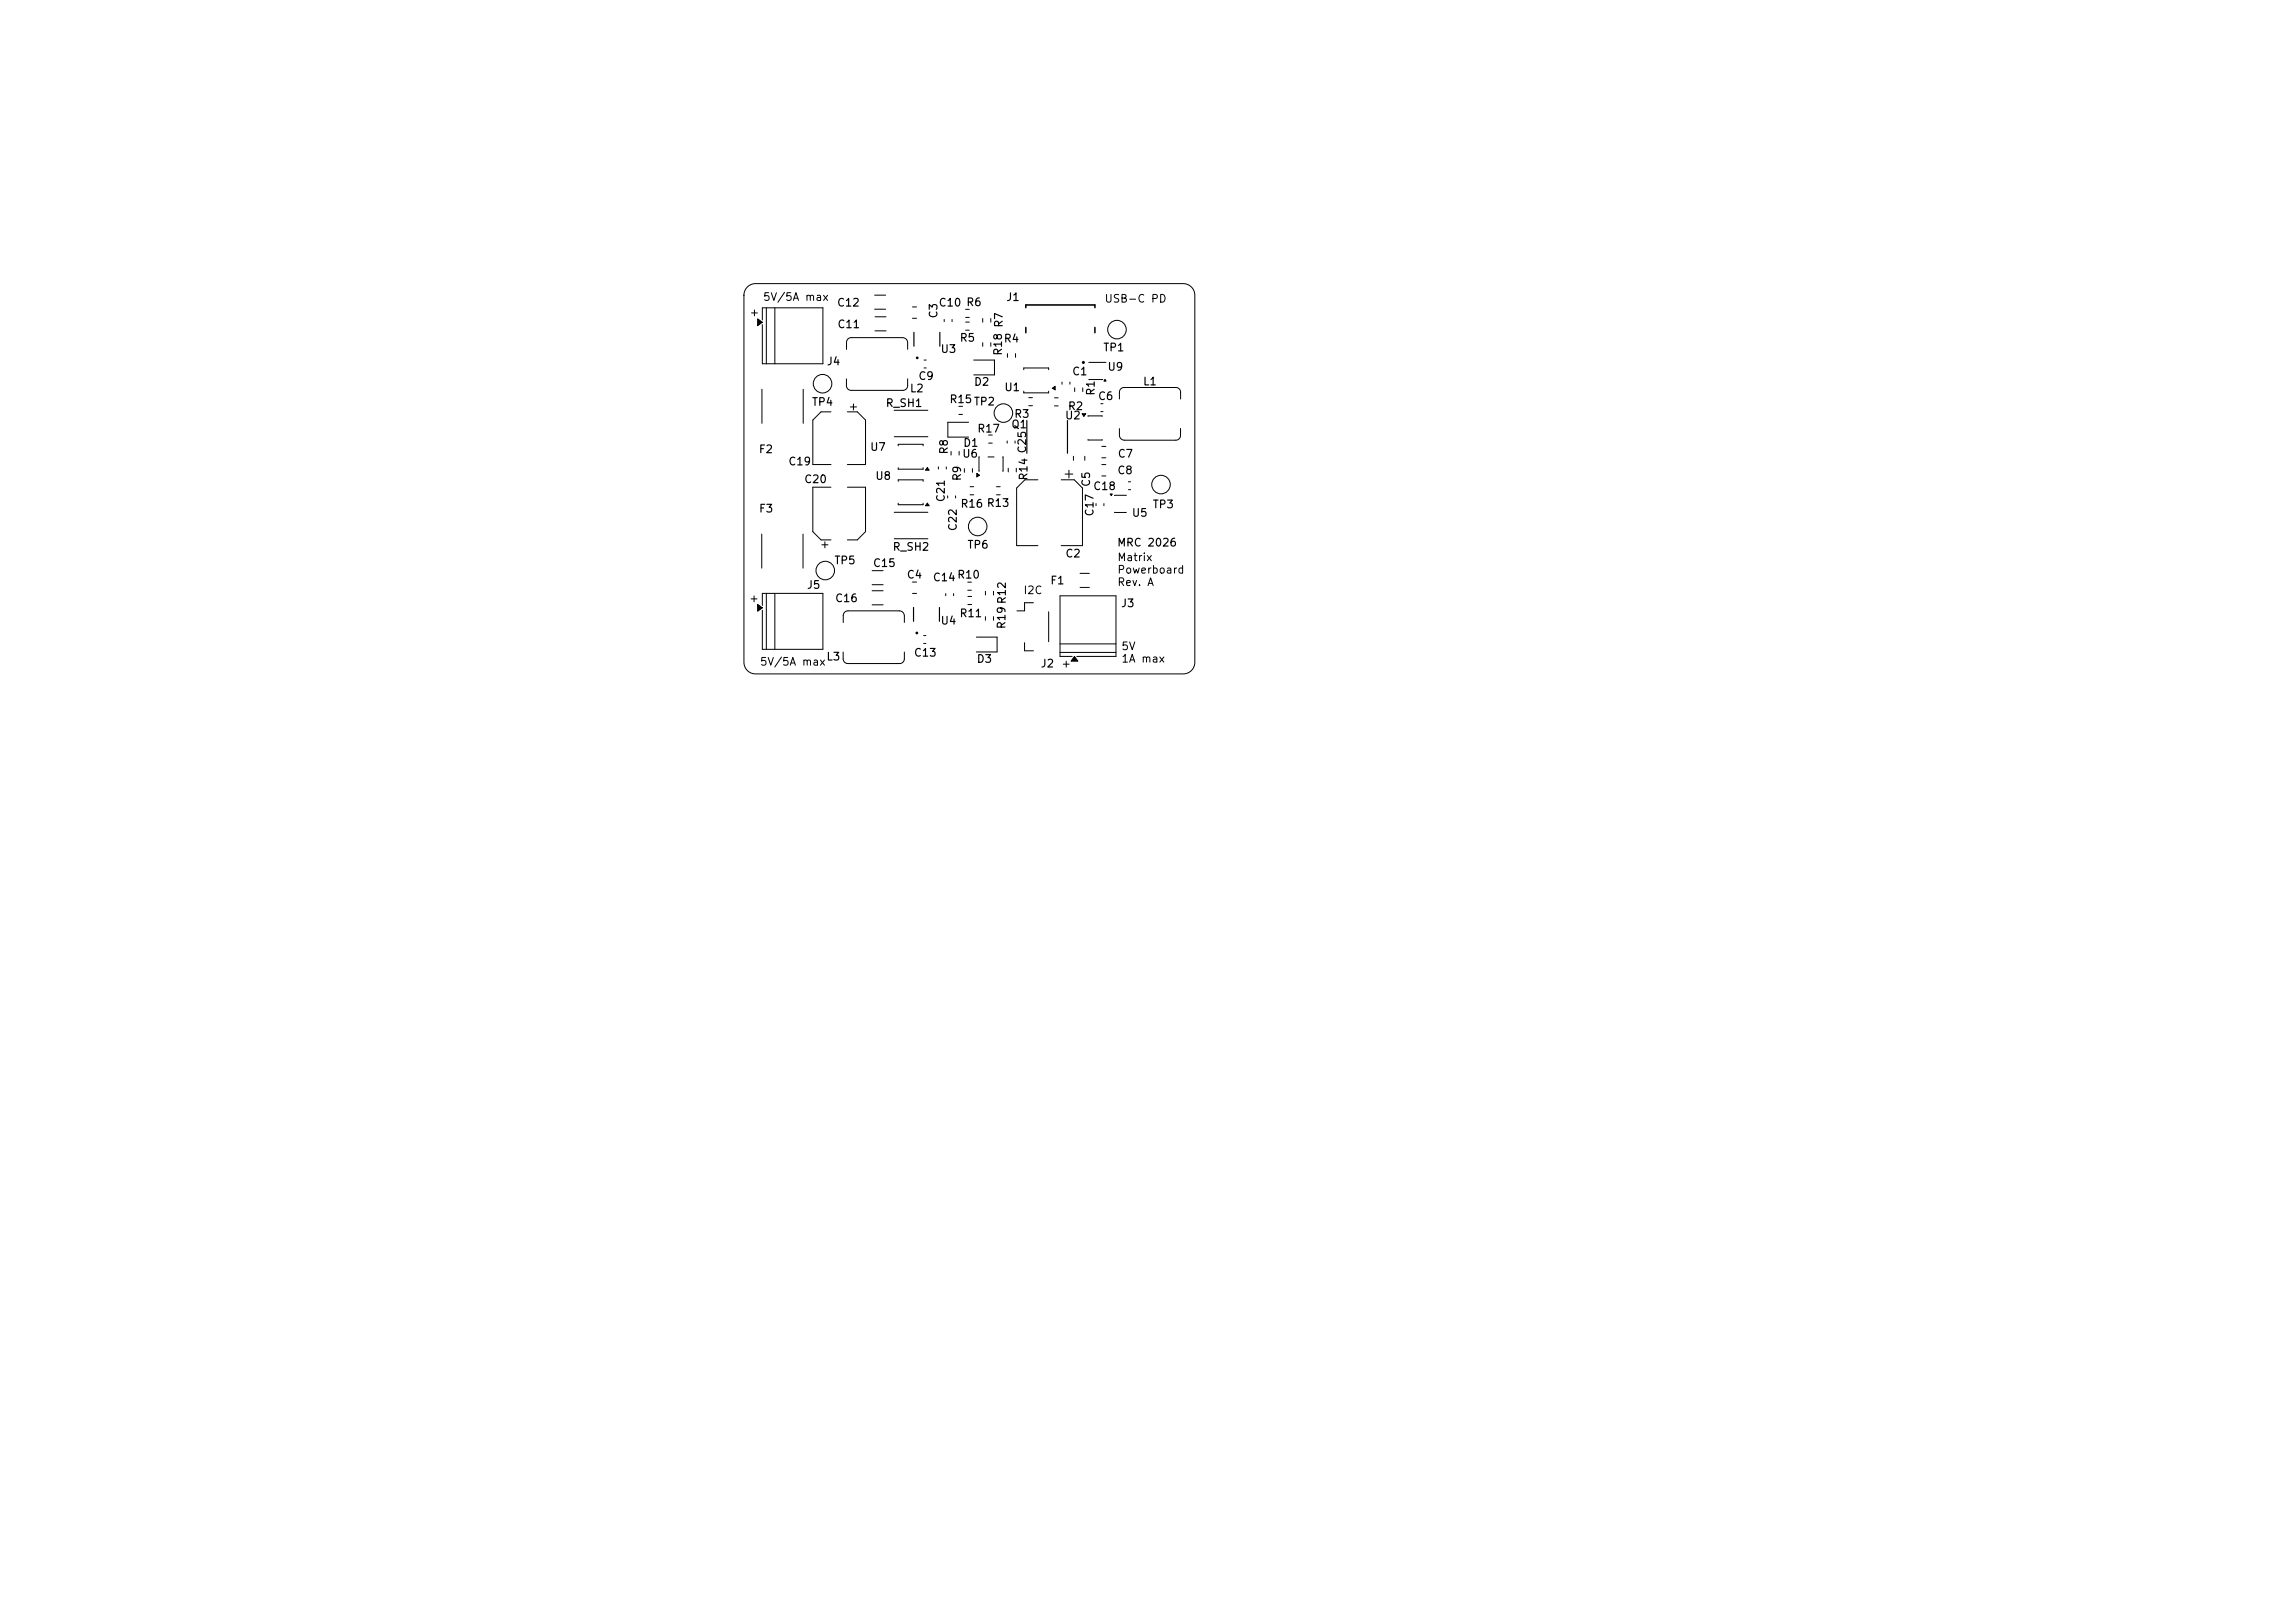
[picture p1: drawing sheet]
<svg xmlns="http://www.w3.org/2000/svg" width="297mm" height="210mm" viewBox="0 0 297 210" stroke-linecap="round" stroke-linejoin="round" font-family="sans-serif">
<defs><g id="words">
<g font-size="1">
<text x="96.9" y="41.2">+</text>
<text x="98.7" y="39.2">5V/5A max</text>
<text x="108.2" y="39.9">C12</text>
<text x="121.4" y="39.9">C10 R6</text>
<text x="121.6" y="41.3" transform="rotate(-90 121.6 41.3)">C3</text>
<text x="130.1" y="39.2">J1</text>
<text x="142.9" y="39.4">USB-C PD</text>
<text x="106.9" y="47.5">J4</text>
<text x="108.3" y="42.7">C11</text>
<text x="121.6" y="45.9">U3</text>
<text x="124.1" y="44.5">R5</text>
<text x="129.8" y="44.6">R4</text>
<text x="129.9" y="46.1" transform="rotate(-90 129.9 46.1)">R18 R7</text>
<text x="142.7" y="45.7">TP1</text>
<text x="105" y="52.8">TP4</text>
<text x="114.5" y="52.9">R_SH1</text>
<text x="117.7" y="51">L2</text>
<text x="118.8" y="49.4">C9</text>
<text x="122.8" y="52.4">R15</text>
<text x="125.9" y="52.7">TP2</text>
<text x="126" y="50.2">D2</text>
<text x="129.9" y="50.9">U1</text>
<text x="138.1" y="53.3">R2</text>
<text x="138.7" y="48.8">C1</text>
<text x="141.9" y="51.3" transform="rotate(-90 141.9 51.3)">R1</text>
<text x="142" y="52">C6</text>
<text x="143.2" y="48.2">U9</text>
<text x="147.8" y="50.1">L1</text>
<text x="98.1" y="58.9">F2</text>
<text x="112.5" y="58.6">U7</text>
<text x="122.9" y="58.9" transform="rotate(-90 122.9 58.9)">R8</text>
<text x="124.4" y="59.5">U6</text>
<text x="124.6" y="58.1">D1</text>
<text x="126.4" y="56.2">R17</text>
<text x="130.8" y="55.7">Q1</text>
<text x="131.2" y="54.3">R3</text>
<text x="137.8" y="54.5">U2</text>
<text x="144.6" y="59.5">C7</text>
<text x="101.9" y="60.5">C19</text>
<text x="104" y="62.8">C20</text>
<text x="113.2" y="62.3">U8</text>
<text x="122.5" y="65.1" transform="rotate(-90 122.5 65.1)">C21</text>
<text x="124.2" y="65.9">R16 R13</text>
<text x="124.6" y="62.3" transform="rotate(-90 124.6 62.3)">R9</text>
<text x="133.2" y="62.3" transform="rotate(-90 133.2 62.3)">R14 C25</text>
<text x="141.3" y="63.1" transform="rotate(-90 141.3 63.1)">C5</text>
<text x="141.4" y="63.7">C18</text>
<text x="144.5" y="61.6">C8</text>
<text x="98.1" y="66.6">F3</text>
<text x="115.4" y="71.5">R_SH2</text>
<text x="124.1" y="68.8" transform="rotate(-90 124.1 68.8)">C22</text>
<text x="125.1" y="71.2">TP6</text>
<text x="141.8" y="66.9" transform="rotate(-90 141.8 66.9)">C17</text>
<text x="144.5" y="71">MRC 2026</text>
<text x="146.4" y="67.1">U5</text>
<text x="149.1" y="66">TP3</text>
<text x="104.3" y="76.4">J5</text>
<text x="107.9" y="73.3">TP5</text>
<text x="112.9" y="73.6">C15</text>
<text x="117.3" y="75.1">C4</text>
<text x="120.6" y="75.5">C14</text>
<text x="123.8" y="75.1">R10</text>
<text x="132.4" y="77.1">I2C</text>
<text x="135.8" y="75.9">F1</text>
<text x="137.8" y="72.4">C2</text>
<text x="144.5" y="72.9">Matrix</text>
<text x="144.5" y="74.5">Powerboard</text>
<text x="144.5" y="76.1">Rev. A</text>
<text x="96.9" y="78.2">+</text>
<text x="108" y="78.2">C16</text>
<text x="121.6" y="81.1">U4</text>
<text x="124.1" y="80.1">R11</text>
<text x="130.4" y="81.5" transform="rotate(-90 130.4 81.5)">R19R12</text>
<text x="145" y="78.8">J3</text>
<text x="98.3" y="86.4">5V/5A max</text>
<text x="106.9" y="85.7">L3</text>
<text x="118.2" y="85.2">C13</text>
<text x="126.3" y="86">D3</text>
<text x="134.6" y="86.6">J2</text>
<text x="137.3" y="86.6">+</text>
<text x="145" y="84.4">5V</text>
<text x="145" y="86">1A max</text>
</g>
</g></defs>
<g fill="none" stroke="#000" stroke-width=".13">
<path d="M96.7 37.1l.4-.3 .7-.1h55.3a1.5 1.5 0 0 1 1.5 1.5v47.5a1.5 1.5 0 0 1-1.5 1.5h-55.3a1.5 1.5 0 0 1-1.5-1.5v-47.5l.1-.6zM99.2 39.8v7.3M100.3 39.8v7.3M113.2 38.2h1.4M118.1 39.7h.5M98 41.3l.7 .4-.7 .4zM98.6 50.4v4.4M98.7 41.4v-1.6h7.8v7.3h-7.8v-5.1M103.9 50.4v4.4M107.5 53.3h-1.2l-1.1 1.1v5.7h2.3M109.5 49v.9a.61 .61 0 0 0 .6 .6h6.7a.61 .61 0 0 0 .7-.6v-.9M109.7 53.3h1.2l1.1 1.1v5.7h-2.3"/>
<path d="M110.1 52.7h.7M110.4 52.3v.8M113.2 40h1.4M113.2 41h1.5M113.2 42.8h1.5M115.7 53.1h4.4M115.7 56.5h4.4M116.2 57.7v-.2h3.3v.2M117.5 45.2v-.9a.66 .66 0 0 0-.7-.6h-6.6a.61 .61 0 0 0-.7 .6v.9M118.1 41.2h.5M119.6 46.6h.3M119.6 47.6h.3"/>
<path d="M122.2 41.3v.3M123.1 58.4v.5M123.2 41.3v.3M124.1 52.6h.5M124.1 53.6h.5M124.1 58.4v.5M125 40h.4M125 41.1h.4M125 41.7h.4M125 42.7h.4M125.3 54.6h-2.6v2h2.6M126 46.6h2.7v1.9h-2.7"/>
<path d="M126.7 59.1v1.8M127.2 41.2v.5M127.2 44.3v.5M127.9 59.1h.7M127.9 56.3h.5M127.9 57.3h.5M128.2 41.2v.5M128.2 44.3v.5M129.8 59.1v1.8M130.3 57.1v.2M130.4 45.8v.4M131.4 57.1v.2"/>
<path d="M131.4 45.8v.4M132.5 47.8v-.2h3.2v.2M132.5 50.6v.2h3.2v-.2M133.1 52.5h.5M133.1 51.5h.5M136.2 50.2l.3-.2v.5zM136.5 51.5h.4M136.5 52.5h.4M137.4 49.4v.3M138.5 49.4v.3M138.9 59v.6M139.1 50.2v.5"/>
<path d="M140 53.5h.5l-.2 .4zM140.1 50.2v.5M140.4 59v.6M140.8 53.9h1.8M140.8 56.9h1.8M140.9 49.1h1.8M140.9 46.9h2.2M142.5 52.2h.2M142.5 53.3h.2M142.6 57.8h.5M142.6 59.2h.5M143 49.1l.1 .2h-.2z"/>
<path d="M144.9 51.6v-.9a.61 .61 0 0 1 .6-.6h6.7a.61 .61 0 0 1 .6 .6v.9M152.8 55.4v.9a.61 .61 0 0 1-.6 .7h-6.7a.66 .66 0 0 1-.6-.7v-.8M98 78.2l.7 .5-.7 .4zM98.6 69.1v4.4M98.7 78.4v-1.6h7.8v7.2h-7.8v-5M99.2 76.8v7.2M100.3 76.8v7.2M103.9 69.1v4.4M106.4 70.5h.7M106.8 70.1v.8M107.5 63h-2.3v5.8l1.1 1.1h1.2M109.7 63h2.3v5.8l-1.1 1.1h-1.2"/>
<path d="M112.9 76.4h1.4M112.9 78.3h1.4M112.9 73.8h1.4M112.9 75.7h1.4M115.7 66.3h4.4M115.7 69.7h4.4M116.2 62.3v-.2h3.3v.2M116.2 60.5v.2h3.3v-.2M116.2 65.1v.2h3.3v-.2M117 79.7v.8M117 79.7a.66 .66 0 0 0-.6-.7h-6.7a.61 .61 0 0 0-.6 .7v.9M118.1 76.8h.5"/>
<path d="M118.1 75.3h.5M120 65.1l.2 .3h-.4zM120 60.5l.2 .3h-.4zM121.4 60.4v.3M122.4 76.8v.3M122.5 60.4v.3M122.6 64.2v.2M123.4 76.8v.3M123.7 64.2v.2M124.8 60.6v.5M125.2 75.3h.5M125.2 76.4h.5"/>
<path d="M125.3 77.2h.4M125.3 78.2h.4M125.5 63h.5M125.5 64h.5M125.8 60.6v.5M126.4 61.2l.3 .3-.3 .2zM127.5 76.5v.5M127.5 79.8v.5M128.6 76.5v.5M128.6 79.8v.5M129 63h.4M129 64h.4"/>
<path d="M130.5 60.6v.5M131.5 60.6v.5M133.7 78h-1.1v1h-1M134.3 62.1h-1.7l-1 1v7.5h2.7M135.7 79.2v3.8M137.3 62.1h1.7l1.1 1v7.5h-2.8M137.8 61.3h1M138.3 60.8v1M139.8 74.2h1.2M139.8 76h1.2M141.8 65.2v.2M142.6 60.1h.5"/>
<path d="M142.6 61.6h.5M142.9 65.2v.2M143.7 63.9h.2l-.1 .2zM144.3 64.1h1.4M144.3 66.3h1.4M146 62.3h.3M146 63.4h.3M109.1 84.4v.9a.61 .61 0 0 0 .6 .6h6.7a.61 .61 0 0 0 .6-.6v-.9M119.5 82.2h.3M119.5 83.3h.3M126.3 82.4h2.7v2h-2.7M132.6 83.2v1h1.1"/>
<path d="M137.2 83.3h7.2M137.2 84.4h7.2M138.7 84.9h-1.5v-7.8h7.2v7.8h-5.1M139.1 84.9l.4 .6h-.9z"/>
<circle cx="106.4" cy="49.6" r="1.2"/>
<circle cx="129.8" cy="53.4" r="1.2"/>
<circle cx="144.5" cy="42.6" r="1.2"/>
<circle cx="106.8" cy="73.8" r="1.2"/>
<circle cx="126.5" cy="68.1" r="1.2"/>
<circle cx="150.2" cy="62.7" r="1.2"/>
</g>
<path d="M98 41.3l.7 .4-.7 .4zM136.2 50.2l.3-.2v.5zM140 53.5h.5l-.2 .4zM143 49.1l.1 .2h-.2zM98 78.2l.7 .5-.7 .4zM120 65.1l.2 .3h-.4zM120 60.5l.2 .3h-.4zM126.4 61.2l.3 .3-.3 .2zM143.7 63.9h.2l-.1 .2zM139.1 84.9l.4 .6h-.9z" fill="#000"/>
<g fill="none" stroke="#000" stroke-width=".2">
<path d="M132.8 39.8v-.3h8.9v.3M132.8 42.4v.7M141.7 42.4v.7"/>
<circle cx="140.2" cy="46.9" r=".1"/>
</g>
<g fill="none" stroke="#000" stroke-width=".15">
<path d="M118.3 43v1.8M121.6 43v1.8M132.9 54.4v4.2M138.1 54.4v4.2M118.2 78.6v1.8M121.6 78.6v1.8"/>
<circle cx="118.7" cy="46.3" r=".1"/>
<circle cx="118.6" cy="81.9" r=".1"/>
</g>
<use href="#words"/>
</svg>
